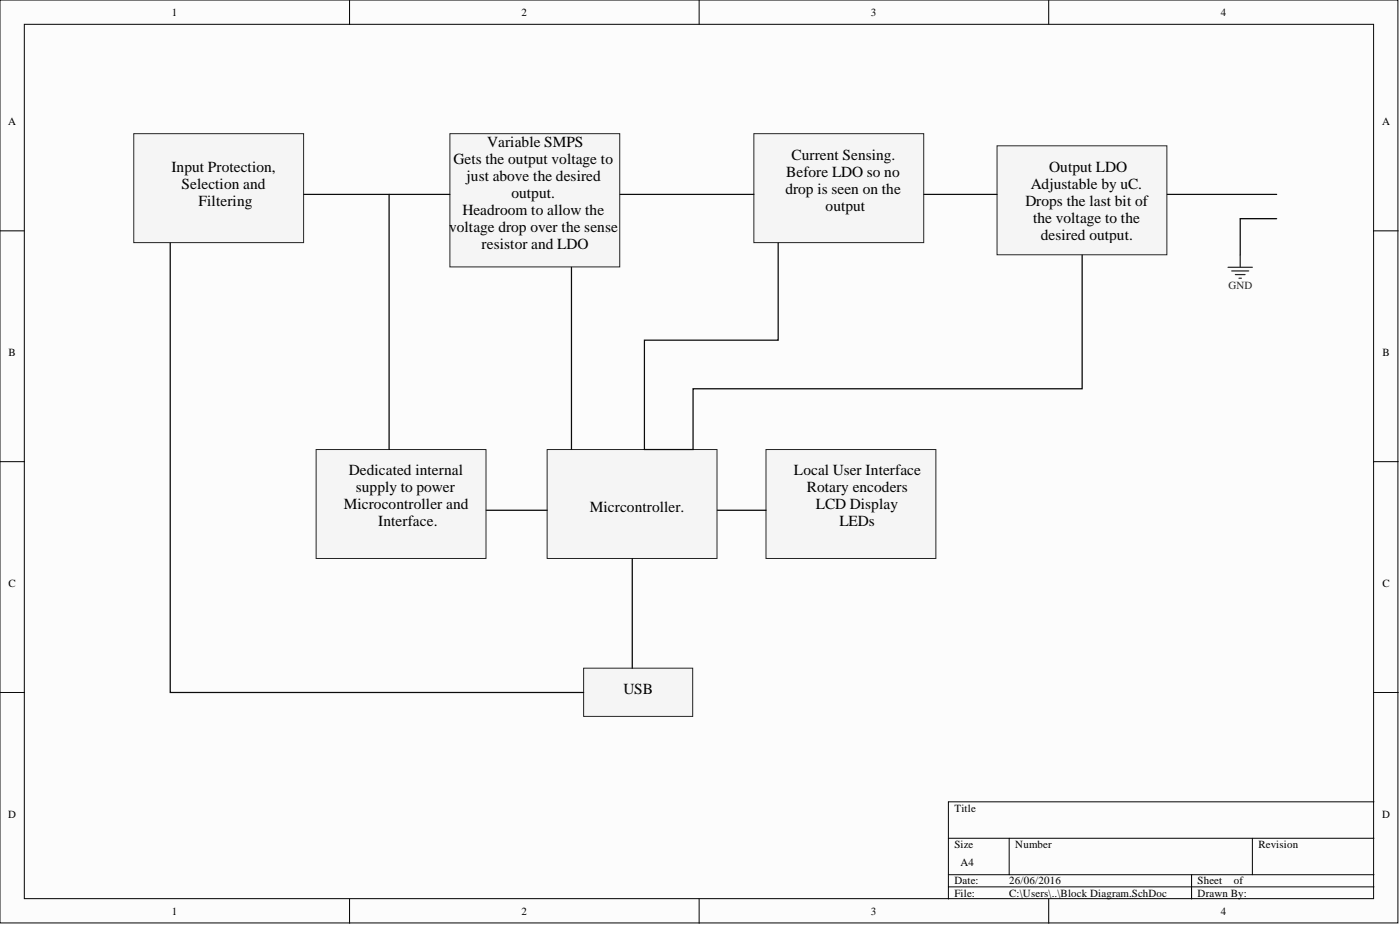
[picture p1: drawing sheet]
<svg xmlns="http://www.w3.org/2000/svg" width="292mm" height="193mm" viewBox="0 0 292 193" stroke-linecap="round" stroke-linejoin="round" font-family="sans-serif">
<defs><g id="words">
<g font-size="3.2">
<text x="35.8" y="35.8">Input Protection,</text>
<text x="94.6" y="34.3">Gets the output voltage to</text>
<text x="101.6" y="30.8">Variable SMPS</text>
<text x="165.2" y="33.3">Current Sensing.</text>
<text x="218.9" y="35.8">Output LDO</text>
<text x="37.9" y="39.4">Selection and</text>
<text x="97.3" y="37.9">just above the desired</text>
<text x="106.7" y="41.4">output.</text>
<text x="163.9" y="40.4">drop is seen on the</text>
<text x="164.1" y="36.8">Before LDO so no</text>
<text x="215" y="39.4">Adjustable by uC.</text>
<text x="41.4" y="42.9">Filtering</text>
<text x="96.5" y="44.9">Headroom to allow the</text>
<text x="172.3" y="43.9">output</text>
<text x="213.9" y="42.9">Drops the last bit of</text>
<text x="215.5" y="46.5">the voltage to the</text>
<text x="93.7" y="48.5">voltage drop over the sense</text>
<text x="100.5" y="52">resistor and LDO</text>
<text x="217.2" y="50">desired output.</text>
<text x="72.8" y="99.2">Dedicated internal</text>
<text x="165.7" y="99.2">Local User Interface</text>
<text x="71.7" y="106.3">Microcontroller and</text>
<text x="74.2" y="102.7">supply to power</text>
<text x="123" y="106.8">Micrcontroller.</text>
<text x="168.4" y="102.7">Rotary encoders</text>
<text x="170.2" y="106.3">LCD Display</text>
<text x="78.9" y="109.8">Interface.</text>
<text x="175.1" y="109.8">LEDs</text>
<text x="130.1" y="144.8">USB</text>
</g>
<g font-size="2.3">
<text x="35.9" y="3.3">1</text>
<text x="108.8" y="3.3">2</text>
<text x="181.7" y="3.3">3</text>
<text x="254.7" y="3.3">4</text>
<text x="1.7" y="26.1">A</text>
<text x="288.4" y="26.1">A</text>
<text x="1.8" y="74.3">B</text>
<text x="288.4" y="74.3">B</text>
<text x="1.8" y="122.4">C</text>
<text x="288.4" y="122.4">C</text>
<text x="1.7" y="170.6">D</text>
<text x="199.1" y="169.3">Title</text>
<text x="288.4" y="170.6">D</text>
<text x="199.1" y="176.9">Size</text>
<text x="211.8" y="176.9">Number</text>
<text x="262.6" y="176.9">Revision</text>
<text x="199.1" y="184.5">Date:</text>
<text x="200.4" y="180.7">A4</text>
<text x="210.6" y="184.5">26/06/2016</text>
<text x="249.9" y="184.5">Sheet</text>
<text x="257.4" y="184.5">of</text>
<text x="35.9" y="190.8">1</text>
<text x="108.8" y="190.8">2</text>
<text x="181.7" y="190.8">3</text>
<text x="199.1" y="187">File:</text>
<text x="210.6" y="187">C:\Users\..\Block Diagram.SchDoc</text>
<text x="249.9" y="187">Drawn By:</text>
<text x="254.7" y="190.8">4</text>
</g>
<text font-size="2.3" fill="#262626" x="256.3" y="60.3">GND</text>
</g></defs>
<g fill="#fcfcfc" stroke="#000" stroke-width=".21">
<path d="M0 0h291.7v192.5h-291.7z"/>
<path d="M5.1 5.1h281.5v182.4h-281.5z"/>
</g>
<g fill="none" stroke="#000" stroke-width=".21">
<path d="M72.9 0v5.1M145.9 0v5.1M218.8 0v5.1M0 48.2h5.1M286.7 48.2h5M0 96.3h5.1M286.7 96.3h5M0 144.5h5.1M286.7 144.5h5M197.9 174.9h88.8M210.6 174.9v7.6M261.3 174.9v7.6"/>
<path d="M286.7 167.3h-88.8v20.2M72.9 187.5v5.1M145.9 187.5v5.1M197.9 182.5h88.8M197.9 185h88.8M218.8 187.5v5.1M248.6 182.5v5"/>
</g>
<g fill="#f5f5f5" stroke="#262626" stroke-width=".21">
<path d="M27.9 27.9h35.4v22.7h-35.4z"/>
<path d="M93.9 27.9h35.4v27.8h-35.4z"/>
<path d="M157.3 27.9h35.4v22.7h-35.4z"/>
<path d="M208 30.4h35.5v22.8h-35.5z"/>
<path d="M66 93.8h35.4v22.7h-35.4z"/>
<path d="M114.2 93.8h35.4v22.7h-35.4z"/>
<path d="M159.8 93.8h35.5v22.7h-35.5z"/>
<path d="M121.8 139.4h22.7v10.1h-22.7z"/>
</g>
<path d="M35.5 50.7v93.8h86.3M63.4 40.6h30.5M81.2 40.6v53.2M119.2 55.8v38M129.4 40.6h27.9M162.4 50.7v20.3h-27.9v22.8h10.1v-12.7h81.2v-27.9M192.8 40.6h15.2M243.5 40.6h22.9M266.4 45.6h-7.6v7.6M101.5 106.4h12.7M131.9 116.6v22.8M149.7 106.4h10.1" fill="none" stroke="#000" stroke-width=".25"/>
<path d="M256.2 55.8h5.1M257 56.5h3.5M257.7 57.3h2.1M258.5 58h.5M258.8 53.2v2.6" fill="none" stroke="#262626" stroke-width=".25"/>
<use href="#words"/>
</svg>
